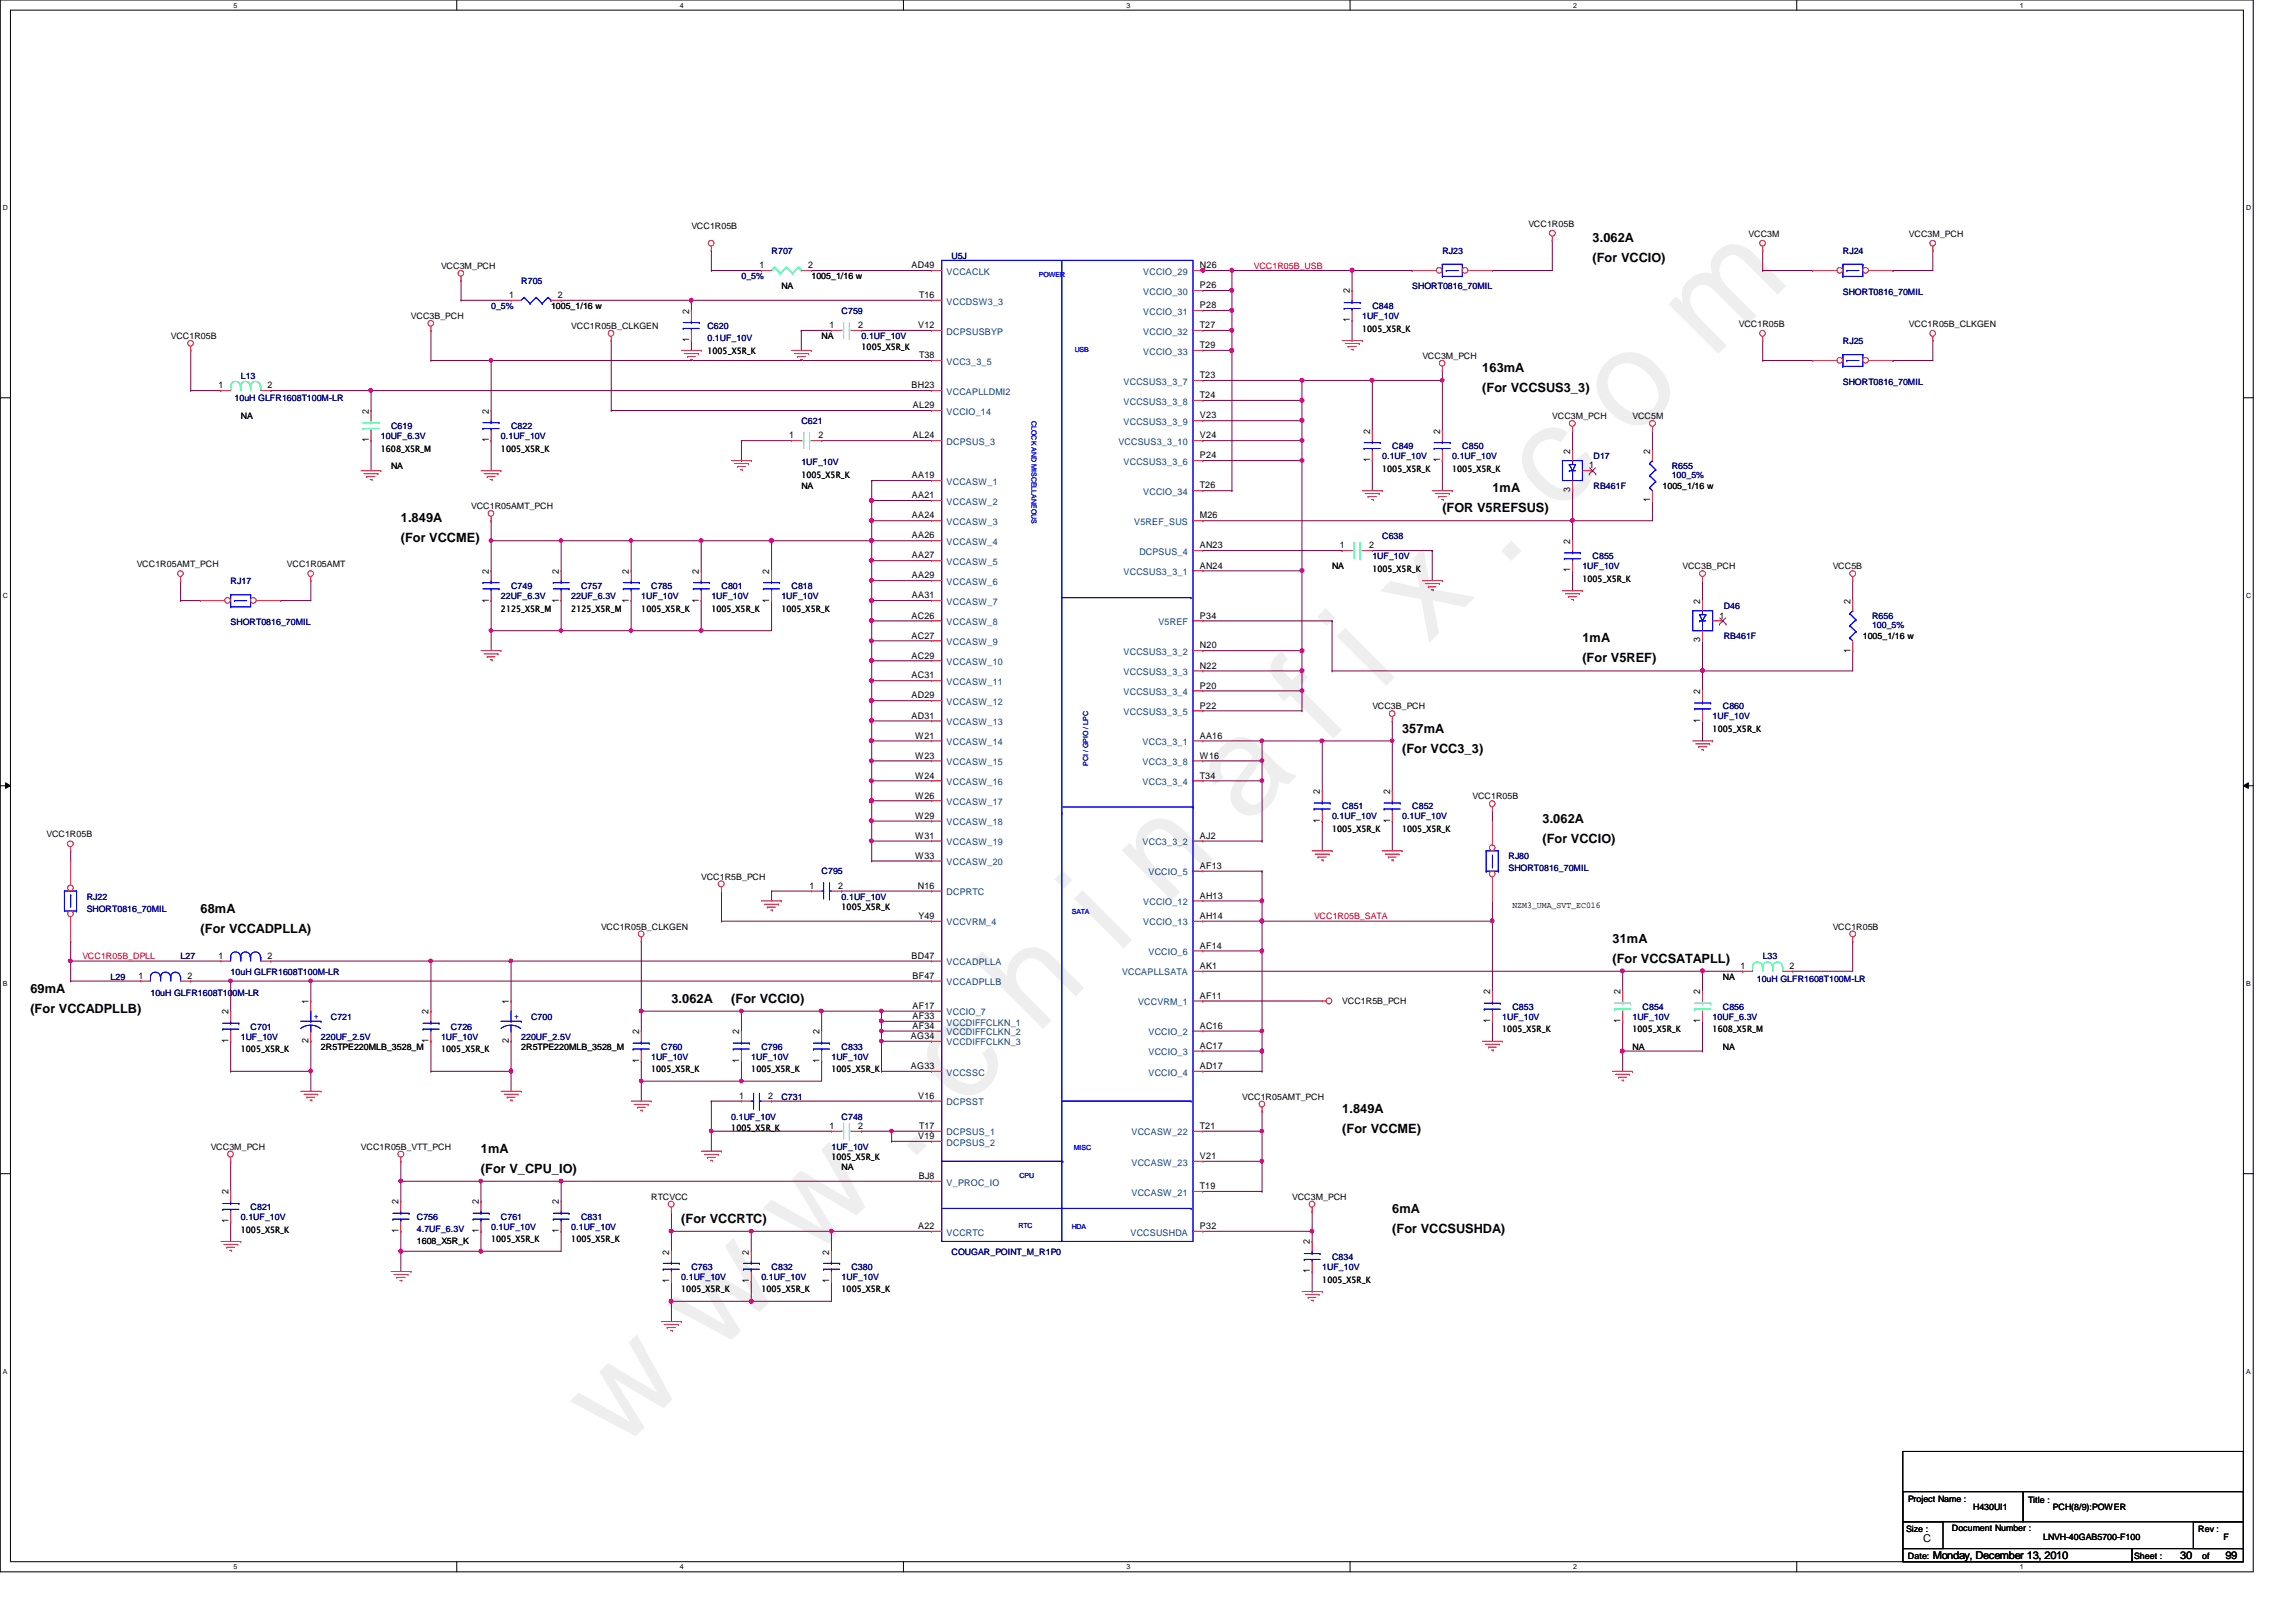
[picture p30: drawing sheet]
<svg xmlns="http://www.w3.org/2000/svg" width="297mm" height="210mm" viewBox="0 0 297 210" stroke-linecap="round" stroke-linejoin="round" font-family="sans-serif">
<defs><g id="words">
<text font-size="17.6" fill="#f0f" x="80.1" y="188" transform="rotate(-45 80.1 188)">w w w . c h i n a f i x . c o m</text>
<g font-size="1.7">
<text x="206" y="31.3">3.062A</text>
<text x="206" y="33.9">(For VCCIO)</text>
<text x="191.8" y="48.2">163mA</text>
<text x="191.8" y="50.8">(For VCCSUS3_3)</text>
<text x="193.1" y="63.7">1mA</text>
<text x="51.9" y="67.6">1.849A</text>
<text x="51.9" y="70.2">(For VCCME)</text>
<text x="186.6" y="66.3">(FOR V5REFSUS)</text>
<text x="204.7" y="83.1">1mA</text>
<text x="204.7" y="85.7">(For V5REF)</text>
<text x="181.4" y="94.8">357mA</text>
<text x="181.4" y="97.4">(For VCC3_3)</text>
<text x="199.6" y="106.5">3.062A</text>
<text x="199.6" y="109.1">(For VCCIO)</text>
<text x="25.9" y="118.1">68mA</text>
<text x="25.9" y="120.7">(For VCCADPLLA)</text>
<text x="208.6" y="122">31mA</text>
<text x="208.6" y="124.6">(For VCCSATAPLL)</text>
<text x="3.9" y="128.5">69mA</text>
<text x="3.9" y="131.1">(For VCCADPLLB)</text>
<text x="86.9" y="129.8">3.062A</text>
<text x="94.6" y="129.8">(For VCCIO)</text>
<text x="62.2" y="149.2">1mA</text>
<text x="173.6" y="144">1.849A</text>
<text x="173.6" y="146.6">(For VCCME)</text>
<text x="62.2" y="151.8">(For V_CPU_IO)</text>
<text x="88.1" y="158.3">(For VCCRTC)</text>
<text x="180.1" y="157">6mA</text>
<text x="180.1" y="159.6">(For VCCSUSHDA)</text>
</g>
<g font-size="1.4">
<text x="248.8" y="199.5">C</text>
<text x="250.1" y="201.7">Monday, December 13, 2010</text>
<text x="282.1" y="201.7">30</text>
<text x="287.9" y="201.7">99</text>
</g>
<g font-size="1.2">
<text x="98.3" y="34.7">1</text>
<text x="104.6" y="34.7">2</text>
<text x="117.9" y="34.7">AD49</text>
<text x="155.2" y="34.7">N26</text>
<text x="65.9" y="38.6">1</text>
<text x="72.2" y="38.6">2</text>
<text x="89.2" y="40.6" transform="rotate(-90 89.2 40.6)">2</text>
<text x="118.9" y="38.6">T16</text>
<text x="155.2" y="37.3">P26</text>
<text x="155.2" y="39.9">P28</text>
<text x="174.6" y="41.7" transform="rotate(-90 174.6 41.7)">1</text>
<text x="174.6" y="38" transform="rotate(-90 174.6 38)">2</text>
<text x="89.2" y="44.3" transform="rotate(-90 89.2 44.3)">1</text>
<text x="107.3" y="42.5">1</text>
<text x="111" y="42.5">2</text>
<text x="118.8" y="42.5">V12</text>
<text x="118.9" y="46.4">T38</text>
<text x="155.2" y="42.5">T27</text>
<text x="155.2" y="45">T29</text>
<text x="28.3" y="50.2">1</text>
<text x="34.6" y="50.2">2</text>
<text x="47.7" y="53.6" transform="rotate(-90 47.7 53.6)">2</text>
<text x="63.2" y="53.6" transform="rotate(-90 63.2 53.6)">2</text>
<text x="117.9" y="50.2">BH23</text>
<text x="118.1" y="52.8">AL29</text>
<text x="155.2" y="51.5">T24</text>
<text x="155.2" y="48.9">T23</text>
<text x="47.7" y="57.2" transform="rotate(-90 47.7 57.2)">1</text>
<text x="63.2" y="57.2" transform="rotate(-90 63.2 57.2)">1</text>
<text x="102.1" y="56.7">1</text>
<text x="105.9" y="56.7">2</text>
<text x="118.1" y="56.7">AL24</text>
<text x="155.2" y="59.3">P24</text>
<text x="155.2" y="56.7">V24</text>
<text x="155.2" y="54.1">V23</text>
<text x="177.2" y="59.8" transform="rotate(-90 177.2 59.8)">1</text>
<text x="177.2" y="56.1" transform="rotate(-90 177.2 56.1)">2</text>
<text x="186.3" y="59.8" transform="rotate(-90 186.3 59.8)">1</text>
<text x="186.3" y="56.1" transform="rotate(-90 186.3 56.1)">2</text>
<text x="203.2" y="58.7" transform="rotate(-90 203.2 58.7)">2</text>
<text x="213.5" y="58.7" transform="rotate(-90 213.5 58.7)">2</text>
<text x="118" y="61.9">AA19</text>
<text x="118" y="64.5">AA21</text>
<text x="155.2" y="63.2">T26</text>
<text x="203.2" y="63.7" transform="rotate(-90 203.2 63.7)">3</text>
<text x="205.6" y="60.6">1</text>
<text x="213.5" y="65" transform="rotate(-90 213.5 65)">1</text>
<text x="118" y="67.1">AA24</text>
<text x="118" y="69.7">AA26</text>
<text x="155.2" y="67.1">M26</text>
<text x="155.2" y="71">AN23</text>
<text x="173.4" y="71">1</text>
<text x="177.1" y="71">2</text>
<text x="203.2" y="70.4" transform="rotate(-90 203.2 70.4)">2</text>
<text x="63.2" y="78" transform="rotate(-90 63.2 78)">1</text>
<text x="63.2" y="74.3" transform="rotate(-90 63.2 74.3)">2</text>
<text x="72.3" y="78" transform="rotate(-90 72.3 78)">1</text>
<text x="72.3" y="74.3" transform="rotate(-90 72.3 74.3)">2</text>
<text x="81.4" y="78" transform="rotate(-90 81.4 78)">1</text>
<text x="81.4" y="74.3" transform="rotate(-90 81.4 74.3)">2</text>
<text x="90.4" y="78" transform="rotate(-90 90.4 78)">1</text>
<text x="90.4" y="74.3" transform="rotate(-90 90.4 74.3)">2</text>
<text x="99.5" y="78" transform="rotate(-90 99.5 78)">1</text>
<text x="99.5" y="74.3" transform="rotate(-90 99.5 74.3)">2</text>
<text x="118" y="72.3">AA27</text>
<text x="118" y="74.8">AA29</text>
<text x="118" y="77.4">AA31</text>
<text x="155.2" y="73.6">AN24</text>
<text x="203.2" y="74.1" transform="rotate(-90 203.2 74.1)">1</text>
<text x="117.9" y="80.1">AC26</text>
<text x="117.9" y="82.6">AC27</text>
<text x="155.2" y="80.1">P34</text>
<text x="155.2" y="83.9">N20</text>
<text x="220" y="83.1" transform="rotate(-90 220 83.1)">3</text>
<text x="220" y="78.1" transform="rotate(-90 220 78.1)">2</text>
<text x="222.5" y="80.1">1</text>
<text x="239.4" y="78.1" transform="rotate(-90 239.4 78.1)">2</text>
<text x="117.9" y="85.2">AC29</text>
<text x="117.9" y="87.8">AC31</text>
<text x="155.2" y="86.5">N22</text>
<text x="155.2" y="89.1">P20</text>
<text x="220" y="89.8" transform="rotate(-90 220 89.8)">2</text>
<text x="239.4" y="84.5" transform="rotate(-90 239.4 84.5)">1</text>
<text x="117.9" y="90.4">AD29</text>
<text x="117.9" y="93">AD31</text>
<text x="118.4" y="95.6">W21</text>
<text x="155.2" y="95.6">AA16</text>
<text x="155.2" y="91.7">P22</text>
<text x="220" y="93.5" transform="rotate(-90 220 93.5)">1</text>
<text x="118.4" y="98.2">W23</text>
<text x="118.4" y="100.8">W24</text>
<text x="155.2" y="100.8">T34</text>
<text x="155.2" y="98.2">W16</text>
<text x="118.4" y="103.3">W26</text>
<text x="118.4" y="106">W29</text>
<text x="170.8" y="106.5" transform="rotate(-90 170.8 106.5)">1</text>
<text x="170.8" y="102.7" transform="rotate(-90 170.8 102.7)">2</text>
<text x="179.8" y="106.5" transform="rotate(-90 179.8 106.5)">1</text>
<text x="179.8" y="102.7" transform="rotate(-90 179.8 102.7)">2</text>
<text x="118.4" y="108.5">W31</text>
<text x="118.4" y="111.1">W33</text>
<text x="155.2" y="112.4">AF13</text>
<text x="155.2" y="108.5">AJ2</text>
<text x="104.7" y="115">1</text>
<text x="108.5" y="115">2</text>
<text x="118.7" y="115">N16</text>
<text x="118.8" y="118.9">Y49</text>
<text x="155.2" y="116.3">AH13</text>
<text x="155.2" y="118.9">AH14</text>
<text x="28.3" y="124.1">1</text>
<text x="34.6" y="124.1">2</text>
<text x="117.9" y="124.1">BD47</text>
<text x="155.2" y="122.8">AF14</text>
<text x="155.2" y="125.4">AK1</text>
<text x="225.2" y="125.4">1</text>
<text x="231.5" y="125.4">2</text>
<text x="17.9" y="126.7">1</text>
<text x="24.3" y="126.7">2</text>
<text x="29.5" y="131.3" transform="rotate(-90 29.5 131.3)">2</text>
<text x="39.9" y="130" transform="rotate(-90 39.9 130)">1</text>
<text x="55.5" y="131.3" transform="rotate(-90 55.5 131.3)">2</text>
<text x="65.8" y="130" transform="rotate(-90 65.8 130)">1</text>
<text x="118.1" y="126.7">BF47</text>
<text x="118.1" y="131.9">AF33</text>
<text x="118.1" y="130.6">AF17</text>
<text x="155.2" y="129.2">AF11</text>
<text x="192.8" y="128.7" transform="rotate(-90 192.8 128.7)">2</text>
<text x="209.6" y="128.7" transform="rotate(-90 209.6 128.7)">2</text>
<text x="220" y="128.7" transform="rotate(-90 220 128.7)">2</text>
<text x="29.5" y="135" transform="rotate(-90 29.5 135)">1</text>
<text x="39.9" y="135" transform="rotate(-90 39.9 135)">2</text>
<text x="55.5" y="135" transform="rotate(-90 55.5 135)">1</text>
<text x="65.8" y="135" transform="rotate(-90 65.8 135)">2</text>
<text x="82.7" y="137.5" transform="rotate(-90 82.7 137.5)">1</text>
<text x="82.7" y="133.9" transform="rotate(-90 82.7 133.9)">2</text>
<text x="95.6" y="137.5" transform="rotate(-90 95.6 137.5)">1</text>
<text x="95.6" y="133.9" transform="rotate(-90 95.6 133.9)">2</text>
<text x="106" y="137.5" transform="rotate(-90 106 137.5)">1</text>
<text x="106" y="133.9" transform="rotate(-90 106 133.9)">2</text>
<text x="117.9" y="134.5">AG34</text>
<text x="118.1" y="133.1">AF34</text>
<text x="155.2" y="133.1">AC16</text>
<text x="155.2" y="135.7">AC17</text>
<text x="192.8" y="132.4" transform="rotate(-90 192.8 132.4)">1</text>
<text x="209.6" y="132.4" transform="rotate(-90 209.6 132.4)">1</text>
<text x="220" y="132.4" transform="rotate(-90 220 132.4)">1</text>
<text x="95.6" y="142.2">1</text>
<text x="99.4" y="142.2">2</text>
<text x="117.9" y="138.3">AG33</text>
<text x="118.8" y="142.2">V16</text>
<text x="155.2" y="138.3">AD17</text>
<text x="107.3" y="146.1">1</text>
<text x="111" y="146.1">2</text>
<text x="118.8" y="147.4">V19</text>
<text x="118.9" y="146.1">T17</text>
<text x="155.2" y="146.1">T21</text>
<text x="155.2" y="150">V21</text>
<text x="29.5" y="154.6" transform="rotate(-90 29.5 154.6)">2</text>
<text x="51.6" y="155.9" transform="rotate(-90 51.6 155.9)">2</text>
<text x="61.9" y="155.9" transform="rotate(-90 61.9 155.9)">2</text>
<text x="72.3" y="155.9" transform="rotate(-90 72.3 155.9)">2</text>
<text x="118.9" y="152.6">BJ8</text>
<text x="155.2" y="153.9">T19</text>
<text x="29.5" y="158.3" transform="rotate(-90 29.5 158.3)">1</text>
<text x="51.6" y="159.6" transform="rotate(-90 51.6 159.6)">1</text>
<text x="61.9" y="159.6" transform="rotate(-90 61.9 159.6)">1</text>
<text x="72.3" y="159.6" transform="rotate(-90 72.3 159.6)">1</text>
<text x="118.8" y="159">A22</text>
<text x="155.2" y="159">P32</text>
<text x="169.5" y="161" transform="rotate(-90 169.5 161)">2</text>
<text x="86.6" y="166.1" transform="rotate(-90 86.6 166.1)">1</text>
<text x="86.6" y="162.3" transform="rotate(-90 86.6 162.3)">2</text>
<text x="96.9" y="166.1" transform="rotate(-90 96.9 166.1)">1</text>
<text x="96.9" y="162.3" transform="rotate(-90 96.9 162.3)">2</text>
<text x="107.3" y="166.1" transform="rotate(-90 107.3 166.1)">1</text>
<text x="107.3" y="162.3" transform="rotate(-90 107.3 162.3)">2</text>
<text x="169.5" y="164.8" transform="rotate(-90 169.5 164.8)">1</text>
</g>
<g font-size="1.2" fill="#004080">
<text x="122.5" y="35.6">VCCACLK</text>
<text x="147.9" y="35.6">VCCIO_29</text>
<text x="122.5" y="39.4">VCCDSW3_3</text>
<text x="147.9" y="38.1">VCCIO_30</text>
<text x="147.9" y="40.7">VCCIO_31</text>
<text x="122.5" y="43.3">DCPSUSBYP</text>
<text x="122.5" y="47.2">VCC3_3_5</text>
<text x="147.9" y="43.3">VCCIO_32</text>
<text x="147.9" y="45.9">VCCIO_33</text>
<text x="122.5" y="53.7">VCCIO_14</text>
<text x="122.5" y="51.1">VCCAPLLDMI2</text>
<text x="145.4" y="52.4">VCCSUS3_3_8</text>
<text x="145.4" y="49.8">VCCSUS3_3_7</text>
<text x="122.5" y="57.6">DCPSUS_3</text>
<text x="144.7" y="57.6">VCCSUS3_3_10</text>
<text x="145.4" y="55">VCCSUS3_3_9</text>
<text x="122.5" y="62.7">VCCASW_1</text>
<text x="122.5" y="65.3">VCCASW_2</text>
<text x="145.4" y="60.2">VCCSUS3_3_6</text>
<text x="147.9" y="64.1">VCCIO_34</text>
<text x="122.5" y="67.9">VCCASW_3</text>
<text x="122.5" y="70.5">VCCASW_4</text>
<text x="146.7" y="67.9">V5REF_SUS</text>
<text x="147.4" y="71.8">DCPSUS_4</text>
<text x="122.5" y="73.1">VCCASW_5</text>
<text x="122.5" y="75.7">VCCASW_6</text>
<text x="145.4" y="74.4">VCCSUS3_3_1</text>
<text x="122.5" y="78.3">VCCASW_7</text>
<text x="122.5" y="80.9">VCCASW_8</text>
<text x="122.5" y="83.5">VCCASW_9</text>
<text x="149.9" y="80.9">V5REF</text>
<text x="122.5" y="86.1">VCCASW_10</text>
<text x="122.5" y="88.6">VCCASW_11</text>
<text x="145.4" y="84.8">VCCSUS3_3_2</text>
<text x="145.4" y="87.4">VCCSUS3_3_3</text>
<text x="145.4" y="90">VCCSUS3_3_4</text>
<text x="122.5" y="91.2">VCCASW_12</text>
<text x="122.5" y="93.9">VCCASW_13</text>
<text x="145.4" y="92.5">VCCSUS3_3_5</text>
<text x="122.5" y="96.4">VCCASW_14</text>
<text x="122.5" y="99">VCCASW_15</text>
<text x="122.5" y="101.6">VCCASW_16</text>
<text x="147.8" y="101.6">VCC3_3_4</text>
<text x="147.8" y="96.4">VCC3_3_1</text>
<text x="147.8" y="99">VCC3_3_8</text>
<text x="122.5" y="104.2">VCCASW_17</text>
<text x="122.5" y="106.8">VCCASW_18</text>
<text x="122.5" y="109.4">VCCASW_19</text>
<text x="122.5" y="112">VCCASW_20</text>
<text x="147.8" y="109.4">VCC3_3_2</text>
<text x="148.6" y="113.3">VCCIO_5</text>
<text x="122.5" y="119.8">VCCVRM_4</text>
<text x="122.5" y="115.9">DCPRTC</text>
<text x="147.9" y="117.1">VCCIO_12</text>
<text x="147.9" y="119.8">VCCIO_13</text>
<text x="122.5" y="124.9">VCCADPLLA</text>
<text x="148.6" y="123.6">VCCIO_6</text>
<text x="122.5" y="127.5">VCCADPLLB</text>
<text x="122.5" y="131.4">VCCIO_7</text>
<text x="145.2" y="126.2">VCCAPLLSATA</text>
<text x="147.2" y="130.1">VCCVRM_1</text>
<text x="122.5" y="132.7">VCCDIFFCLKN_1</text>
<text x="122.5" y="134">VCCDIFFCLKN_2</text>
<text x="122.5" y="135.3">VCCDIFFCLKN_3</text>
<text x="148.6" y="134">VCCIO_2</text>
<text x="148.6" y="136.6">VCCIO_3</text>
<text x="122.5" y="139.2">VCCSSC</text>
<text x="122.5" y="143">DCPSST</text>
<text x="148.6" y="139.2">VCCIO_4</text>
<text x="122.5" y="146.9">DCPSUS_1</text>
<text x="122.5" y="148.3">DCPSUS_2</text>
<text x="146.4" y="146.9">VCCASW_22</text>
<text x="122.5" y="153.4">V_PROC_IO</text>
<text x="146.4" y="150.8">VCCASW_23</text>
<text x="146.4" y="154.7">VCCASW_21</text>
<text x="122.5" y="159.9">VCCRTC</text>
<text x="146.3" y="159.9">VCCSUSHDA</text>
</g>
<g font-size="1.1">
<text x="89.4" y="29.6">VCC1R05B</text>
<text x="197.7" y="29.3">VCC1R05B</text>
<text x="57.1" y="34.8">VCC3M_PCH</text>
<text x="226.2" y="30.6">VCC3M</text>
<text x="247" y="30.6">VCC3M_PCH</text>
<text x="53.2" y="41.3">VCC3B_PCH</text>
<text x="71.3" y="40">1005_1/16 w</text>
<text x="101.1" y="37.4">NA</text>
<text x="105" y="36.1">1005_1/16 w</text>
<text x="22.1" y="43.9">VCC1R05B</text>
<text x="73.9" y="42.6">VCC1R05B_CLKGEN</text>
<text x="91.5" y="45.8">1005_X5R_K</text>
<text x="106.3" y="43.9">NA</text>
<text x="111.5" y="45.3">1005_X5R_K</text>
<text x="176.2" y="42.9">1005_X5R_K</text>
<text x="184" y="46.4">VCC3M_PCH</text>
<text x="225" y="42.3">VCC1R05B</text>
<text x="247" y="42.3">VCC1R05B_CLKGEN</text>
<text x="31.2" y="54.2">NA</text>
<text x="49.3" y="58.5">1608_X5R_M</text>
<text x="64.8" y="58.5">1005_X5R_K</text>
<text x="200.8" y="54.2">VCC3M_PCH</text>
<text x="211.2" y="54.2">VCC5M</text>
<text x="50.6" y="60.7">NA</text>
<text x="61" y="65.9">VCC1R05AMT_PCH</text>
<text x="103.7" y="61.8">1005_X5R_K</text>
<text x="103.7" y="63.3">NA</text>
<text x="178.8" y="61">1005_X5R_K</text>
<text x="187.9" y="61">1005_X5R_K</text>
<text x="215.1" y="63.3">1005_1/16 w</text>
<text x="17.7" y="73.4">VCC1R05AMT_PCH</text>
<text x="37.1" y="73.4">VCC1R05AMT</text>
<text x="172.3" y="73.7">NA</text>
<text x="177.5" y="74">1005_X5R_K</text>
<text x="204.7" y="75.3">1005_X5R_K</text>
<text x="217.7" y="73.7">VCC3B_PCH</text>
<text x="237.1" y="73.7">VCC5B</text>
<text x="64.8" y="79.2">2125_X5R_M</text>
<text x="73.9" y="79.2">2125_X5R_M</text>
<text x="83" y="79.2">1005_X5R_K</text>
<text x="92" y="79.2">1005_X5R_K</text>
<text x="101.1" y="79.2">1005_X5R_K</text>
<text x="241" y="82.7">1005_1/16 w</text>
<text x="177.5" y="91.8">VCC3B_PCH</text>
<text x="221.6" y="94.7">1005_X5R_K</text>
<text x="172.3" y="107.7">1005_X5R_K</text>
<text x="181.4" y="107.7">1005_X5R_K</text>
<text x="190.5" y="103.5">VCC1R05B</text>
<text x="6" y="108.4">VCC1R05B</text>
<text x="90.7" y="113.8">VCC1R5B_PCH</text>
<text x="108.9" y="117.8">1005_X5R_K</text>
<text x="195.7" y="117.6">NZM3_UMA_SVT_EC016</text>
<text x="77.8" y="120.3">VCC1R05B_CLKGEN</text>
<text x="237.1" y="120.3">VCC1R05B</text>
<text x="173.6" y="129.9">VCC1R5B_PCH</text>
<text x="222.9" y="126.8">NA</text>
<text x="31.2" y="136.2">1005_X5R_K</text>
<text x="41.5" y="135.8">2R5TPE220MLB_3528_M</text>
<text x="57.1" y="136.2">1005_X5R_K</text>
<text x="67.4" y="135.8">2R5TPE220MLB_3528_M</text>
<text x="194.3" y="133.6">1005_X5R_K</text>
<text x="211.2" y="133.6">1005_X5R_K</text>
<text x="211.2" y="135.8">NA</text>
<text x="221.6" y="133.6">1608_X5R_M</text>
<text x="222.9" y="135.8">NA</text>
<text x="84.2" y="138.8">1005_X5R_K</text>
<text x="97.2" y="138.8">1005_X5R_K</text>
<text x="107.6" y="138.8">1005_X5R_K</text>
<text x="160.7" y="142.3">VCC1R05AMT_PCH</text>
<text x="27.3" y="148.8">VCC3M_PCH</text>
<text x="46.7" y="148.8">VCC1R05B_VTT_PCH</text>
<text x="94.6" y="146.3">1005_X5R_K</text>
<text x="84.2" y="155.3">RTCVCC</text>
<text x="107.6" y="150.2">1005_X5R_K</text>
<text x="108.9" y="151.4">NA</text>
<text x="167.2" y="155.3">VCC3M_PCH</text>
<text x="31.2" y="159.5">1005_X5R_K</text>
<text x="53.9" y="161">1608_X5R_K</text>
<text x="63.5" y="160.8">1005_X5R_K</text>
<text x="73.9" y="160.8">1005_X5R_K</text>
<text x="88.1" y="167.3">1005_X5R_K</text>
<text x="98.5" y="167.3">1005_X5R_K</text>
<text x="108.9" y="167.3">1005_X5R_K</text>
<text x="171.1" y="166">1005_X5R_K</text>
<text x="246.8" y="194.4">Project Name :</text>
<text x="255.3" y="195.4">H430UI1</text>
<text x="262.4" y="194.5">Title :</text>
<text x="265.6" y="195.4">PCH(8/9):POWER</text>
<text x="246.6" y="198.3">Size :</text>
<text x="246.8" y="201.8">Date:</text>
<text x="252.5" y="198.2">Document Number :</text>
<text x="264.3" y="199.3">LNVH-40GAB5700-F100</text>
<text x="276.1" y="201.8">Sheet :</text>
<text x="284.4" y="198.3">Rev :</text>
<text x="284.9" y="201.8">of</text>
<text x="287.7" y="199.3">F</text>
</g>
<g font-size="1.1" fill="#000080">
<text x="99.8" y="32.9">R707</text>
<text x="123.1" y="33.5">U5J</text>
<text x="186.6" y="32.9">RJ23</text>
<text x="238.4" y="32.9">RJ24</text>
<text x="63.5" y="40">0_5%</text>
<text x="67.4" y="36.7">R705</text>
<text x="95.9" y="36.1">0_5%</text>
<text x="108.9" y="40.6">C759</text>
<text x="176.2" y="41.3">1UF_10V</text>
<text x="177.5" y="40">C848</text>
<text x="182.7" y="37.4">SHORT0816_70MIL</text>
<text x="238.4" y="38.2">SHORT0816_70MIL</text>
<text x="91.5" y="42.6">C620</text>
<text x="91.5" y="44.1">0.1UF_10V</text>
<text x="111.5" y="43.9">0.1UF_10V</text>
<text x="238.4" y="44.5">RJ25</text>
<text x="30.3" y="51.9">10uH GLFR1608T100M-LR</text>
<text x="31.2" y="49.1">L13</text>
<text x="238.4" y="49.8">SHORT0816_70MIL</text>
<text x="49.3" y="56.8">10UF_6.3V</text>
<text x="50.6" y="55.5">C619</text>
<text x="64.8" y="56.8">0.1UF_10V</text>
<text x="66.1" y="55.5">C822</text>
<text x="103.7" y="54.9">C621</text>
<text x="178.8" y="59.4">0.1UF_10V</text>
<text x="180.1" y="58.1">C849</text>
<text x="187.9" y="59.4">0.1UF_10V</text>
<text x="189.2" y="58.1">C850</text>
<text x="206.2" y="59.4">D17</text>
<text x="103.7" y="60.2">1UF_10V</text>
<text x="206.2" y="63.3">RB461F</text>
<text x="216.3" y="60.7">R655</text>
<text x="216.3" y="61.9">100_5%</text>
<text x="178.8" y="69.8">C638</text>
<text x="29.8" y="75.6">RJ17</text>
<text x="64.8" y="77.6">22UF_6.3V</text>
<text x="66.1" y="76.2">C749</text>
<text x="73.9" y="77.6">22UF_6.3V</text>
<text x="75.2" y="76.2">C757</text>
<text x="83" y="77.6">1UF_10V</text>
<text x="84.2" y="76.2">C785</text>
<text x="92" y="77.6">1UF_10V</text>
<text x="93.3" y="76.2">C801</text>
<text x="101.1" y="77.6">1UF_10V</text>
<text x="102.4" y="76.2">C818</text>
<text x="177.5" y="72.3">1UF_10V</text>
<text x="204.7" y="73.7">1UF_10V</text>
<text x="206" y="72.3">C855</text>
<text x="29.8" y="80.9">SHORT0816_70MIL</text>
<text x="223" y="78.8">D46</text>
<text x="223" y="82.7">RB461F</text>
<text x="242.2" y="80.1">R656</text>
<text x="242.2" y="81.3">100_5%</text>
<text x="221.6" y="93.1">1UF_10V</text>
<text x="222.9" y="91.8">C860</text>
<text x="172.3" y="106">0.1UF_10V</text>
<text x="173.6" y="104.7">C851</text>
<text x="181.4" y="106">0.1UF_10V</text>
<text x="182.7" y="104.7">C852</text>
<text x="106.3" y="113.2">C795</text>
<text x="195.2" y="111.2">RJ80</text>
<text x="195.2" y="112.8">SHORT0816_70MIL</text>
<text x="11.2" y="116.4">RJ22</text>
<text x="11.2" y="118">SHORT0816_70MIL</text>
<text x="108.9" y="116.4">0.1UF_10V</text>
<text x="23.4" y="124.2">L27</text>
<text x="228" y="124.2">L33</text>
<text x="14.3" y="126.8">L29</text>
<text x="19.5" y="128.9">10uH GLFR1608T100M-LR</text>
<text x="29.8" y="126.2">10uH GLFR1608T100M-LR</text>
<text x="42.8" y="132">C721</text>
<text x="68.7" y="132">C700</text>
<text x="194.3" y="132">1UF_10V</text>
<text x="195.7" y="130.6">C853</text>
<text x="211.2" y="132">1UF_10V</text>
<text x="212.5" y="130.6">C854</text>
<text x="221.6" y="132">10UF_6.3V</text>
<text x="222.9" y="130.6">C856</text>
<text x="227.3" y="127">10uH GLFR1608T100M-LR</text>
<text x="31.2" y="134.5">1UF_10V</text>
<text x="32.4" y="133.3">C701</text>
<text x="41.5" y="134.5">220UF_2.5V</text>
<text x="57.1" y="134.5">1UF_10V</text>
<text x="58.3" y="133.3">C726</text>
<text x="67.4" y="134.5">220UF_2.5V</text>
<text x="84.2" y="137.1">1UF_10V</text>
<text x="85.6" y="135.8">C760</text>
<text x="97.2" y="137.1">1UF_10V</text>
<text x="98.5" y="135.8">C796</text>
<text x="107.6" y="137.1">1UF_10V</text>
<text x="108.9" y="135.8">C833</text>
<text x="101.1" y="142.3">C731</text>
<text x="94.6" y="144.9">0.1UF_10V</text>
<text x="107.6" y="148.8">1UF_10V</text>
<text x="108.9" y="144.9">C748</text>
<text x="31.2" y="157.9">0.1UF_10V</text>
<text x="32.4" y="156.5">C821</text>
<text x="53.9" y="157.9">C756</text>
<text x="53.9" y="159.4">4.7UF_6.3V</text>
<text x="63.5" y="159.2">0.1UF_10V</text>
<text x="64.8" y="157.9">C761</text>
<text x="73.9" y="159.2">0.1UF_10V</text>
<text x="75.2" y="157.9">C831</text>
<text x="88.1" y="165.7">0.1UF_10V</text>
<text x="89.4" y="164.3">C763</text>
<text x="98.5" y="165.7">0.1UF_10V</text>
<text x="99.8" y="164.3">C832</text>
<text x="108.9" y="165.7">1UF_10V</text>
<text x="110.1" y="164.3">C380</text>
<text x="123.1" y="162.4">COUGAR_POINT_M_R1P0</text>
<text x="171.1" y="164.3">1UF_10V</text>
<text x="172.3" y="163">C834</text>
</g>
<g font-size="1.1" fill="#f00">
<text x="162.2" y="34.8">VCC1R05B_USB</text>
<text x="170" y="119">VCC1R05B_SATA</text>
<text x="10.7" y="124.1">VCC1R05B_DPLL</text>
</g>
<g font-size="1.1" fill="#00f">
<text x="40.6" y="131.8">+</text>
<text x="66.5" y="131.8">+</text>
</g>
<g font-size=".9">
<text x="30.2" y="1">5</text>
<text x="88" y="1">4</text>
<text x="145.8" y="1">3</text>
<text x="203.5" y="1">2</text>
<text x="261.3" y="1">1</text>
<text x=".4" y="27.2">D</text>
<text x="290.6" y="27.2">D</text>
<text x=".4" y="77.3">C</text>
<text x="290.6" y="77.3">C</text>
<text x=".4" y="127.6">B</text>
<text x="290.6" y="127.6">B</text>
<text x=".4" y="177.8">A</text>
<text x="290.6" y="177.8">A</text>
<text x="30.2" y="203.1">5</text>
<text x="88" y="203.1">4</text>
<text x="145.8" y="203.1">3</text>
<text x="203.5" y="203.1">2</text>
<text x="261.3" y="203.1">1</text>
</g>
<g font-size=".9" fill="#00f">
<text x="134.4" y="35.8">POWER</text>
<text x="139.1" y="45.5">USB</text>
<text x="133.4" y="54.4" transform="rotate(90 133.4 54.4)">CLOCK AND MISCELLANEOUS</text>
<text x="140.8" y="99.1" transform="rotate(-90 140.8 99.1)">PCI / GPIO / LPC</text>
<text x="138.7" y="118.3">SATA</text>
<text x="138.9" y="148.8">MISC</text>
<text x="131.9" y="152.4">CPU</text>
<text x="131.8" y="158.9">RTC</text>
<text x="138.7" y="159">HDA</text>
</g>
</g></defs>
<path d="M0 0h291.5v203.4h-291.5zM1.4 1.3h288.8v200.8h-288.8z" fill="none" stroke="#000" stroke-width=".13"/>
<g fill="#fff">
<path d="M30.2 .2h.5v1h-.5z"/>
<path d="M30.2 202.3h.5v1h-.5z"/>
</g>
<path d="M59.1 0v1.3M59.1 202.1v1.3" fill="none" stroke="#000" stroke-width=".13"/>
<g fill="#fff">
<path d="M88 .2h.5v1h-.5z"/>
<path d="M88 202.3h.5v1h-.5z"/>
</g>
<path d="M116.9 0v1.3M116.9 202.1v1.3" fill="none" stroke="#000" stroke-width=".13"/>
<g fill="#fff">
<path d="M145.8 .2h.5v1h-.5z"/>
<path d="M145.8 202.3h.5v1h-.5z"/>
</g>
<path d="M174.7 0v1.3M174.7 202.1v1.3" fill="none" stroke="#000" stroke-width=".13"/>
<g fill="#fff">
<path d="M203.5 .2h.5v1h-.5z"/>
<path d="M203.5 202.3h.5v1h-.5z"/>
</g>
<path d="M232.4 0v1.3M232.4 202.1v1.3" fill="none" stroke="#000" stroke-width=".13"/>
<g fill="#fff">
<path d="M261.3 .2h.5v1h-.5z"/>
<path d="M261.3 202.3h.5v1h-.5z"/>
<path d="M.4 26.4h.6v1h-.6z"/>
<path d="M290.6 26.4h.6v1h-.6z"/>
<path d="M.4 76.5h.6v1.1h-.6z"/>
<path d="M290.6 76.5h.6v1.1h-.6z"/>
</g>
<path d="M0 51.5h1.4M290.2 51.5h1.3" fill="none" stroke="#000" stroke-width=".13"/>
<g fill="#fff">
<path d="M.4 126.7h.6v1.1h-.6z"/>
<path d="M290.6 126.7h.6v1.1h-.6z"/>
</g>
<path d="M0 101.7h1.4M.7 101.3l.7 .4-.7 .3zM290.2 101.7l.7-.4v.7zM290.2 101.7h1.3" fill="none" stroke="#000" stroke-width=".13"/>
<path d="M.7 101.3l.7 .4-.7 .3zM290.2 101.7l.7-.4v.7z" fill="#000"/>
<g fill="#fff">
<path d="M.4 177h.5v1h-.5z"/>
<path d="M290.6 177h.5v1h-.5z"/>
</g>
<path d="M0 151.9h1.4M290.2 151.9h1.3" fill="none" stroke="#000" stroke-width=".13"/>
<path d="M59.6 36.3h.1M59.6 38.9h.1M59.6 38.9h6.5M59.6 36.3v2.6M89.4 38.9h31.1M63.5 46.7h.1M63.5 46.7h57" fill="none" stroke="#800040" stroke-width=".13"/>
<path d="M63.3 46.5h.4l.1 .1-.1 .2-.2 .1-.2-.1z" fill-rule="evenodd" fill="#f0f"/>
<path d="M63.3 46.5h.4l.1 .1-.1 .2-.2 .1-.2-.1z" fill="none" stroke="#f0f" stroke-width=".13"/>
<path d="M48 50.5h.1M48 50.5h72.5M55.7 42.8h.1M55.7 42.8v3.9M63.5 57h.1M63.5 46.7h.1M63.5 46.7v6.4M63.5 57v3.9M79.1 53.1h41.4" fill="none" stroke="#800040" stroke-width=".13"/>
<circle cx="48" cy="50.5" r=".25" fill="#f0f"/>
<circle cx="48" cy="50.5" r=".25" fill="none" stroke="#f0f" stroke-width=".13"/>
<g fill="none" stroke="#800040" stroke-width=".13">
<path d="M24.7 45.3h.1M24.7 50.5h.1M24.7 45.3v5.2M24.7 50.5h3.9M35 50.5h.1M35 50.5h13M48 57h.1M48 50.5h.1M48 50.5v2.6M48 57v3.9M63.5 77.7h.1M63.5 77.7v3.9"/>
<path d="M63.5 81.6h.1M63.5 81.6h9.1"/>
</g>
<path d="M63.3 81.4h.4l.1 .2-.1 .2h-.2h-.2z" fill-rule="evenodd" fill="#f0f"/>
<path d="M63.3 81.4h.4l.1 .2-.1 .2h-.2h-.2z" fill="none" stroke="#f0f" stroke-width=".13"/>
<path d="M63.5 70h.1M63.5 70v3.9M63.5 70h9.1" fill="none" stroke="#800040" stroke-width=".13"/>
<path d="M63.3 69.8h.4l.1 .1-.1 .2-.2 .1-.2-.1z" fill-rule="evenodd" fill="#f0f"/>
<path d="M63.3 69.8h.4l.1 .1-.1 .2-.2 .1-.2-.1z" fill="none" stroke="#f0f" stroke-width=".13"/>
<g fill="none" stroke="#800040" stroke-width=".13">
<path d="M23.4 77.7h.1M23.4 75.1h.1M23.4 77.7h2.5M23.4 75.1v2.6M36.3 77.7h.1M40.2 75.1h.1M40.2 75.1v2.6h-3.9M63.5 67.4h.1M63.5 67.4v2.6M63.5 81.6h.1M63.5 81.6v2.6M9.1 110.1h.1"/>
<path d="M9.1 110.1v1.3M9.1 121.8h.1M9.1 121.8v2.6"/>
</g>
<circle cx="9.1" cy="124.3" r=".25" fill="#f0f"/>
<circle cx="9.1" cy="124.3" r=".25" fill="none" stroke="#f0f" stroke-width=".13"/>
<path d="M40.2 127h.1M40.2 127h80.3M66.1 124.4h.1M66.1 124.4h54.4" fill="none" stroke="#800040" stroke-width=".13"/>
<path d="M40 126.8h.3l.1 .1-.1 .2-.1 .1-.2-.1z" fill-rule="evenodd" fill="#f0f"/>
<path d="M40 126.8h.3l.1 .1-.1 .2-.1 .1-.2-.1z" fill="none" stroke="#f0f" stroke-width=".13"/>
<path d="M55.7 124.4h.1M55.7 124.4v6.5M55.7 124.4h10.4M66.1 124.4h.1M66.1 124.4v5.1" fill="none" stroke="#800040" stroke-width=".13"/>
<path d="M65.9 124.2h.4v.1v.2l-.2 .1-.2-.1z" fill-rule="evenodd" fill="#f0f"/>
<path d="M65.9 124.2h.4v.1v.2l-.2 .1-.2-.1z" fill="none" stroke="#f0f" stroke-width=".13"/>
<path d="M55.6 124.2h.3l.1 .1-.1 .2-.2 .1-.1-.1z" fill-rule="evenodd" fill="#f0f"/>
<path d="M55.6 124.2h.3l.1 .1-.1 .2-.2 .1-.1-.1z" fill="none" stroke="#f0f" stroke-width=".13"/>
<path d="M9.1 124.4h.1M9.1 124.4h19.5M35 124.4h.1M35 124.4h20.7M55.7 134.7h.1M55.7 134.7v3.9M66.1 138.6h.1M66.1 138.6v2.6" fill="none" stroke="#800040" stroke-width=".13"/>
<path d="M65.9 138.4l.2-.1 .2 .2v.3l-.2 .1-.2-.1z" fill-rule="evenodd" fill="#f0f"/>
<path d="M65.9 138.4l.2-.1 .2 .2v.3l-.2 .1-.2-.1z" fill="none" stroke="#f0f" stroke-width=".13"/>
<path d="M29.8 127h.1M29.8 127v3.9M29.8 127h10.4M40.2 127h.1M40.2 127v2.5" fill="none" stroke="#800040" stroke-width=".13"/>
<path d="M29.6 126.8h.4l.1 .1-.1 .2-.2 .1-.2-.1z" fill-rule="evenodd" fill="#f0f"/>
<path d="M29.6 126.8h.4l.1 .1-.1 .2-.2 .1-.2-.1z" fill="none" stroke="#f0f" stroke-width=".13"/>
<path d="M29.8 134.7h.1M29.8 138.6h.1M29.8 134.7v3.9M29.8 138.6h10.4M40.2 138.6h.1M40.2 138.6v2.6" fill="none" stroke="#800040" stroke-width=".13"/>
<path d="M40 138.4l.2-.1 .2 .2-.1 .3-.1 .1-.2-.1z" fill-rule="evenodd" fill="#f0f"/>
<path d="M40 138.4l.2-.1 .2 .2-.1 .3-.1 .1-.2-.1z" fill="none" stroke="#f0f" stroke-width=".13"/>
<g fill="none" stroke="#800040" stroke-width=".13">
<path d="M9.1 124.4h.1M9.1 127h.1M9.1 127h9.1M9.1 124.4v2.6M24.7 127h.1M24.7 127h5.1M40.2 134.7h.1M40.2 134.7v3.9M51.9 152.9h.1M51.9 152.9h10.3M51.9 152.9v2.5M62.2 152.9h.1"/>
<path d="M62.2 152.9v2.5M72.6 152.9h47.9"/>
</g>
<circle cx="51.9" cy="152.8" r=".25" fill="#f0f"/>
<circle cx="51.9" cy="152.8" r=".25" fill="none" stroke="#f0f" stroke-width=".13"/>
<path d="M62.2 152.9h.1M62.2 152.9h10.4" fill="none" stroke="#800040" stroke-width=".13"/>
<path d="M62 152.7h.4v.1v.2l-.2 .1-.2-.1z" fill-rule="evenodd" fill="#f0f"/>
<path d="M62 152.7h.4v.1v.2l-.2 .1-.2-.1z" fill="none" stroke="#f0f" stroke-width=".13"/>
<path d="M51.9 159.3h.1M51.9 159.3v2.6M51.9 161.9h.1M51.9 161.9h10.3" fill="none" stroke="#800040" stroke-width=".13"/>
<path d="M62 161.7h.2l.2 .1v.3l-.2 .1-.2-.1z" fill-rule="evenodd" fill="#f0f"/>
<path d="M62 161.7h.2l.2 .1v.3l-.2 .1-.2-.1z" fill="none" stroke="#f0f" stroke-width=".13"/>
<circle cx="51.9" cy="161.9" r=".26" fill="#f0f"/>
<circle cx="51.9" cy="161.9" r=".26" fill="none" stroke="#f0f" stroke-width=".13"/>
<g fill="none" stroke="#800040" stroke-width=".13">
<path d="M244.9 35h.1M250.1 32.4h.1M250.1 32.4v2.6h-5.2M55.7 46.7h.1M55.7 46.7h7.8M244.9 46.7h.1M250.1 44.1h.1M250.1 44.1v2.6h-5.2M155.6 67.4h47.9M239.7 75.1h.1M239.7 75.1v2.6M239.7 84.2h.1"/>
<path d="M239.7 84.2v2.6h-67.4M163.3 119.2h29.8M55.7 138.6h.1M66.1 134.7h.1M66.1 134.7v3.9h-10.4M155.6 125.7h54.3M239.7 121.8h.1M239.7 121.8v3.9h-7.8M29.8 150.3h.1M29.8 158.1h.1M29.8 150.3v3.9M29.8 158.1v2.6"/>
<path d="M51.9 150.3h.1M51.9 150.3v2.6M62.2 159.3h.1M62.2 159.3v2.6M51.9 161.9h.1M51.9 161.9v2.6M62.2 161.9h.1M62.2 161.9h10.4"/>
</g>
<g fill="none" stroke="#f00" stroke-width=".13">
<path d="M59.6 36.3h.1M59.6 35.8v.5M250.1 32.4h.1M250.1 31.9v.5M24.7 45.3h.1M24.7 44.8v.5M28.6 50.5h.1M28.6 50.5h1.2M33.7 50.5h1.3M35 50.5h.1M48 57h.1M48 53.1h.1"/>
<path d="M48 53.1v1.3M48 55.7v1.3M55.7 42.8h.1M55.7 42.2v.6M250.1 44.1h.1M250.1 43.6v.5M23.4 75.1h.1M23.4 74.6v.5M40.2 75.1h.1M40.2 74.6v.5M46.7 60.9h2.6M47.1 61.3h1.8"/>
<path d="M47.5 61.7h.1M47.5 61.7h1M47.9 62.1h.2M48.1 62.1h.1M48.9 61.3h.1M49.3 60.9h.1M62.2 60.9h2.6M62.6 61.3h1.8M63 61.7h.1M63 61.7h1M63.4 62.1h.3M63.5 67.4h.1"/>
<path d="M63.5 77.7h.1M63.5 73.9h.1M63.5 66.8v.6M63.5 73.9v1.2M63.5 76.5v1.2M63.7 62.1h.1M64.4 61.3h.1M64.8 60.9h.1M239.7 75.1h.1M239.7 74.6v.5M62.2 84.2h2.6M62.6 84.6h1.8"/>
<path d="M63 85h.1M63 85h1M63.4 85.4h.3M63.7 85.4h.1M64.4 84.6h.1M64.8 84.2h.1M9.1 110.1h.1M9.1 109.6v.5M18.2 127h.1M18.2 127h1.3M23.4 127h1.3M24.7 127h.1"/>
<path d="M28.6 124.4h.1M28.6 124.4h1.2M33.7 124.4h1.3M35 124.4h.1M40.2 129.5h.1M40.2 134.7h.1M40.2 129.5v1.4M40.2 133.4v1.3M239.7 121.8h.1M239.7 121.3v.5M29.8 150.3h.1M29.8 158.1h.1"/>
<path d="M29.8 154.2h.1M29.8 149.8v.5M29.8 154.2v1.2M29.8 156.8v1.3M38.9 141.2h2.6M39.3 141.6h1.8M39.7 142h.1M39.7 142h1M40.1 142.4h.2M40.3 142.4h.1M41.1 141.6h.1M41.5 141.2h.1"/>
<path d="M51.9 150.3h.1M51.9 149.8v.5M62.2 159.3h.1M62.2 155.4h.1M62.2 155.4v1.4M62.2 158.1v1.2M64.8 141.2h2.6M65.2 141.6h1.8M65.6 142h.1M65.6 142h1M66 142.4h.2M66.2 142.4h.1"/>
<path d="M67 141.6h.1M67.4 141.2h.1M28.6 160.7h2.6M29 161h1.8M29.3 161.4h.1M29.3 161.4h1M29.7 161.8h.3M30 161.8h.1M30.8 161h.1M31.2 160.7h.1M50.6 164.5h2.6M51 164.9h1.8"/>
<path d="M51.3 165.3h.1M51.3 165.3h1.1M51.7 165.7h.3M52 165.7h.1M52.8 164.9h.1M53.2 164.5h.1"/>
<circle cx="59.6" cy="35.4" r=".37"/>
<circle cx="250" cy="31.5" r=".37"/>
<circle cx="24.6" cy="44.4" r=".37"/>
<circle cx="55.7" cy="41.8" r=".37"/>
<circle cx="250" cy="43.1" r=".38"/>
<circle cx="23.3" cy="74.2" r=".37"/>
<circle cx="40.2" cy="74.2" r=".37"/>
<circle cx="63.5" cy="66.4" r=".37"/>
<circle cx="239.7" cy="74.2" r=".37"/>
<circle cx="9.1" cy="109.2" r=".37"/>
<circle cx="239.7" cy="120.9" r=".38"/>
<circle cx="29.8" cy="149.3" r=".38"/>
<circle cx="51.9" cy="149.3" r=".38"/>
</g>
<path d="M246.2 196.9h5.2v3.5h-5.2zM246.2 193h15.5v3.9h-15.5zM246.2 187.8h44v14.3h-44zM261.7 193h28.5v3.9h-28.5zM283.8 196.9h6.4v3.5h-6.4zM246.2 200.4h29.6v1.7h-29.6zM275.8 200.4h14.4v1.7h-14.4z" fill="none" stroke="#000" stroke-width=".13"/>
<g fill="none" stroke="#00ff80" stroke-width=".13">
<path d="M29.8 50h.1M29.8 50v.5M31.1 50a.62 .62 0 0 0-.7-.6 .62 .62 0 0 0-.6 .6M31.2 50h.1M31.2 50v.5M32.3 50a.6 .6 0 0 0-.6-.6 .6 .6 0 0 0-.5 .6M32.4 50h.1M32.4 50v.5M33.7 50a.62 .62 0 0 0-.7-.6 .62 .62 0 0 0-.6 .6M33.7 50h.1M33.7 50v.5M46.9 55.5h.1"/>
<path d="M46.9 54.7h2.1M46.9 55.5h2.1M48 55.5h.1M48 54.7h.1M48 54.4v.3M48 55.5v.2M49 54.7h.1"/>
</g>
<g fill="none" stroke="#00f" stroke-width=".13">
<path d="M62.5 75.4h.1M62.5 75.4h2.1M62.5 76.2h2.1M63.5 76.2h.1M63.5 75.4h.1M63.5 75.1v.3M63.5 76.2v.3M64.6 76.2h.1M8.3 115.3h.1M8.3 115.3v2.6h1.6M8.3 115.3h1.6M9.1 115.8h.1"/>
<path d="M9.1 115.8v1.6M9.9 115.3h.1M9.9 117.9h.1M9.9 115.3v2.6M19.5 126.4h.1M19.5 126.4v.6M20.7 126.4a.64 .64 0 0 0-.6-.6 .64 .64 0 0 0-.6 .6M20.8 126.4h.1M20.8 126.4v.6M22.1 126.4a.64 .64 0 0 0-.7-.6 .64 .64 0 0 0-.6 .6M22.1 126.4h.1M22.1 126.4v.6"/>
<path d="M23.3 126.4a.61 .61 0 0 0-.6-.6 .61 .61 0 0 0-.6 .6M23.4 126.4h.1M23.4 126.4v.6M29.8 123.9h.1M29.8 123.9v.5M31.1 123.8a.62 .62 0 0 0-.7-.6 .62 .62 0 0 0-.6 .7M31.2 123.9h.1M31.2 123.9v.5M32.3 123.8a.6 .6 0 0 0-.6-.6 .6 .6 0 0 0-.5 .7M32.4 123.9h.1M32.4 123.9v.5M33.7 123.8a.62 .62 0 0 0-.7-.6 .62 .62 0 0 0-.6 .7"/>
<path d="M33.7 123.9h.1M33.7 123.9v.5M38.9 132.2h2.6M40.2 133.4h.1M40.2 132.2h.1M40.2 132.7a1.88 1.88 0 0 1 1.2 .4M40.2 132.7a2 2 0 0 0-1.3 .4M40.2 130.9v1.3M40.2 132.7v.7M41.5 132.2h.1M28.8 156.5h.1M28.8 155.7h2.1"/>
<path d="M28.8 156.5h2.1M29.8 156.5h.1M29.8 155.7h.1M29.8 155.4v.3M29.8 156.5v.3M30.9 155.7h.1M61.2 157.8h.1M61.2 157h2.1M61.2 157.8h2.1M62.2 157.8h.1M62.2 157h.1M62.2 156.8v.2"/>
<path d="M62.2 157.8v.3M63.3 157h.1"/>
</g>
<circle cx="9.1" cy="118.3" r=".37" fill="#fff"/>
<g fill="none" stroke="#f00" stroke-width=".13">
<path d="M9.1 118.7v3.1M9.1 121.8h.1"/>
<circle cx="9.1" cy="118.3" r=".37"/>
</g>
<circle cx="9.1" cy="114.9" r=".37" fill="#fff"/>
<g fill="none" stroke="#f00" stroke-width=".13">
<path d="M9.1 111.4h.1M9.1 111.4v3.2"/>
<circle cx="9.1" cy="114.9" r=".37"/>
</g>
<path d="M238.4 47.4h.1M238.4 45.9h.1M238.4 45.9h2.6M238.4 45.9v1.5M238.9 46.7h.1M238.9 46.7h1.6M241 45.9h.1M241 45.9v1.5h-2.6" fill="none" stroke="#00f" stroke-width=".13"/>
<circle cx="241.4" cy="46.6" r=".37" fill="#fff"/>
<g fill="none" stroke="#f00" stroke-width=".13">
<path d="M241.8 46.7h3.1M244.9 46.7h.1"/>
<circle cx="241.4" cy="46.6" r=".37"/>
</g>
<circle cx="238" cy="46.6" r=".37" fill="#fff"/>
<g fill="none" stroke="#f00" stroke-width=".13">
<path d="M66.1 38.9h.1M66.1 38.9h1.3M63.5 57h.1M63.5 53.1h.1M63.5 53.1v1.3M63.5 55.7v1.3M234.5 46.7h3.2M239.7 77.7h.1M239.7 77.7v1.3M239.7 84.2h.1M239.7 82.9v1.3M29.8 134.7h.1"/>
<path d="M29.8 130.9h.1M29.8 130.9v1.3M29.8 133.4v1.3M55.7 134.7h.1M55.7 130.9h.1M55.7 130.9v1.3M55.7 133.4v1.3M51.9 159.3h.1M51.9 155.4h.1M51.9 155.4v1.4M51.9 158.1v1.2"/>
<circle cx="238" cy="46.6" r=".37"/>
</g>
<g fill="none" stroke="#00f" stroke-width=".13">
<path d="M67.8 38.5l-.4 .4M121.8 33.7h32.5v127h-32.5zM137.4 33.8v126.7M238.4 35.8h.1M238.4 34.2h.1M238.4 34.2h2.6M238.4 34.2v1.6M238.9 35h.1M238.9 35h1.6M241 34.2h.1M241 34.2v1.6h-2.6M62.5 55.5h.1"/>
<path d="M62.5 54.7h2.1M62.5 55.5h2.1M63.5 55.5h.1M63.5 54.7h.1M63.5 54.4v.3M63.5 55.5v.2M64.6 54.7h.1M239.3 79.4h.1M239.3 79.4l.8 .8M239.7 79h.1M239.7 79l-.4 .4M239.3 82.5h.1"/>
<path d="M239.3 81h.1M239.3 82.5l.4 .4M239.3 81l.8 .7M240.1 81.7h.1M240.1 80.2h.1M240.1 81.7l-.8 .8M240.1 80.2l-.8 .8M28.8 133.2h.1M28.8 132.4h2.1M28.8 133.2h2.1M29.8 133.2h.1M29.8 132.4h.1"/>
<path d="M29.8 132.2v.2M29.8 133.2v.2M30.9 132.4h.1M54.7 133.2h.1M54.7 132.4h2.1M54.7 133.2h2.1M55.7 133.2h.1M55.7 132.4h.1M55.7 132.2v.2M55.7 133.2v.2M56.8 132.4h.1M50.8 157.8h.1"/>
<path d="M50.8 157h2.1M50.8 157.8h2.1M51.9 157.8h.1M51.9 157h.1M51.9 156.8v.2M51.9 157.8v.3M52.9 157h.1M122 156.4h32.1"/>
</g>
<circle cx="241.4" cy="35" r=".37" fill="#fff"/>
<g fill="none" stroke="#f00" stroke-width=".13">
<path d="M241.8 35h3.1M244.9 35h.1"/>
<circle cx="241.4" cy="35" r=".37"/>
</g>
<circle cx="238" cy="35" r=".37" fill="#fff"/>
<g fill="none" stroke="#f00" stroke-width=".13">
<path d="M234.5 35h3.2M66.1 129.5h.1M66.1 134.7h.1M66.1 129.5v1.4M66.1 133.4v1.3"/>
<circle cx="238" cy="35" r=".37"/>
</g>
<g fill="none" stroke="#00f" stroke-width=".13">
<path d="M29.8 78.5h.1M29.8 77h.1M29.8 77h2.6M29.8 77v1.5M30.3 77.7h.1M30.3 77.7h1.6M32.4 77h.1M32.4 77v1.5h-2.6M64.8 132.2h2.6M66.1 133.4h.1M66.1 132.2h.1M66.1 132.7a1.88 1.88 0 0 1 1.2 .4"/>
<path d="M66.1 132.7a2 2 0 0 0-1.3 .4M66.1 130.9v1.3M66.1 132.7v.7M67.4 132.2h.1"/>
</g>
<circle cx="32.8" cy="77.7" r=".37" fill="#fff"/>
<g fill="none" stroke="#f00" stroke-width=".13">
<path d="M33.2 77.7h3.1M36.3 77.7h.1"/>
<circle cx="32.8" cy="77.7" r=".37"/>
</g>
<circle cx="29.4" cy="77.7" r=".37" fill="#fff"/>
<g fill="none" stroke="#f00" stroke-width=".13">
<path d="M25.9 77.7h.1M25.9 77.7h3.2"/>
<circle cx="29.4" cy="77.7" r=".37"/>
</g>
<path d="M63.3 46.5h.4l.1 .1-.1 .2-.2 .1-.2-.1z" fill-rule="evenodd" fill="#f0f"/>
<path d="M63.3 46.5h.4l.1 .1-.1 .2-.2 .1-.2-.1z" fill="none" stroke="#f0f" stroke-width=".13"/>
<circle cx="48" cy="50.5" r=".25" fill="#f0f"/>
<circle cx="48" cy="50.5" r=".25" fill="none" stroke="#f0f" stroke-width=".13"/>
<path d="M63.3 81.4h.4l.1 .2-.1 .2h-.2h-.2z" fill-rule="evenodd" fill="#f0f"/>
<path d="M63.3 81.4h.4l.1 .2-.1 .2h-.2h-.2z" fill="none" stroke="#f0f" stroke-width=".13"/>
<path d="M63.3 69.8h.4l.1 .1-.1 .2-.2 .1-.2-.1z" fill-rule="evenodd" fill="#f0f"/>
<path d="M63.3 69.8h.4l.1 .1-.1 .2-.2 .1-.2-.1z" fill="none" stroke="#f0f" stroke-width=".13"/>
<circle cx="9.1" cy="124.3" r=".25" fill="#f0f"/>
<circle cx="9.1" cy="124.3" r=".25" fill="none" stroke="#f0f" stroke-width=".13"/>
<path d="M40 126.8h.3l.1 .1-.1 .2-.1 .1-.2-.1z" fill-rule="evenodd" fill="#f0f"/>
<path d="M40 126.8h.3l.1 .1-.1 .2-.1 .1-.2-.1z" fill="none" stroke="#f0f" stroke-width=".13"/>
<path d="M65.9 124.2h.4v.1v.2l-.2 .1-.2-.1z" fill-rule="evenodd" fill="#f0f"/>
<path d="M65.9 124.2h.4v.1v.2l-.2 .1-.2-.1z" fill="none" stroke="#f0f" stroke-width=".13"/>
<path d="M55.6 124.2h.3l.1 .1-.1 .2-.2 .1-.1-.1z" fill-rule="evenodd" fill="#f0f"/>
<path d="M55.6 124.2h.3l.1 .1-.1 .2-.2 .1-.1-.1z" fill="none" stroke="#f0f" stroke-width=".13"/>
<path d="M65.9 138.4l.2-.1 .2 .2v.3l-.2 .1-.2-.1z" fill-rule="evenodd" fill="#f0f"/>
<path d="M65.9 138.4l.2-.1 .2 .2v.3l-.2 .1-.2-.1z" fill="none" stroke="#f0f" stroke-width=".13"/>
<path d="M29.6 126.8h.4l.1 .1-.1 .2-.2 .1-.2-.1z" fill-rule="evenodd" fill="#f0f"/>
<path d="M29.6 126.8h.4l.1 .1-.1 .2-.2 .1-.2-.1z" fill="none" stroke="#f0f" stroke-width=".13"/>
<path d="M40 138.4l.2-.1 .2 .2-.1 .3-.1 .1-.2-.1z" fill-rule="evenodd" fill="#f0f"/>
<path d="M40 138.4l.2-.1 .2 .2-.1 .3-.1 .1-.2-.1z" fill="none" stroke="#f0f" stroke-width=".13"/>
<circle cx="51.9" cy="152.8" r=".25" fill="#f0f"/>
<circle cx="51.9" cy="152.8" r=".25" fill="none" stroke="#f0f" stroke-width=".13"/>
<path d="M62 152.7h.4v.1v.2l-.2 .1-.2-.1z" fill-rule="evenodd" fill="#f0f"/>
<path d="M62 152.7h.4v.1v.2l-.2 .1-.2-.1z" fill="none" stroke="#f0f" stroke-width=".13"/>
<path d="M62 161.7h.2l.2 .1v.3l-.2 .1-.2-.1z" fill-rule="evenodd" fill="#f0f"/>
<path d="M62 161.7h.2l.2 .1v.3l-.2 .1-.2-.1z" fill="none" stroke="#f0f" stroke-width=".13"/>
<circle cx="51.9" cy="161.9" r=".26" fill="#f0f"/>
<circle cx="51.9" cy="161.9" r=".26" fill="none" stroke="#f0f" stroke-width=".13"/>
<use href="#words"/>
</svg>
